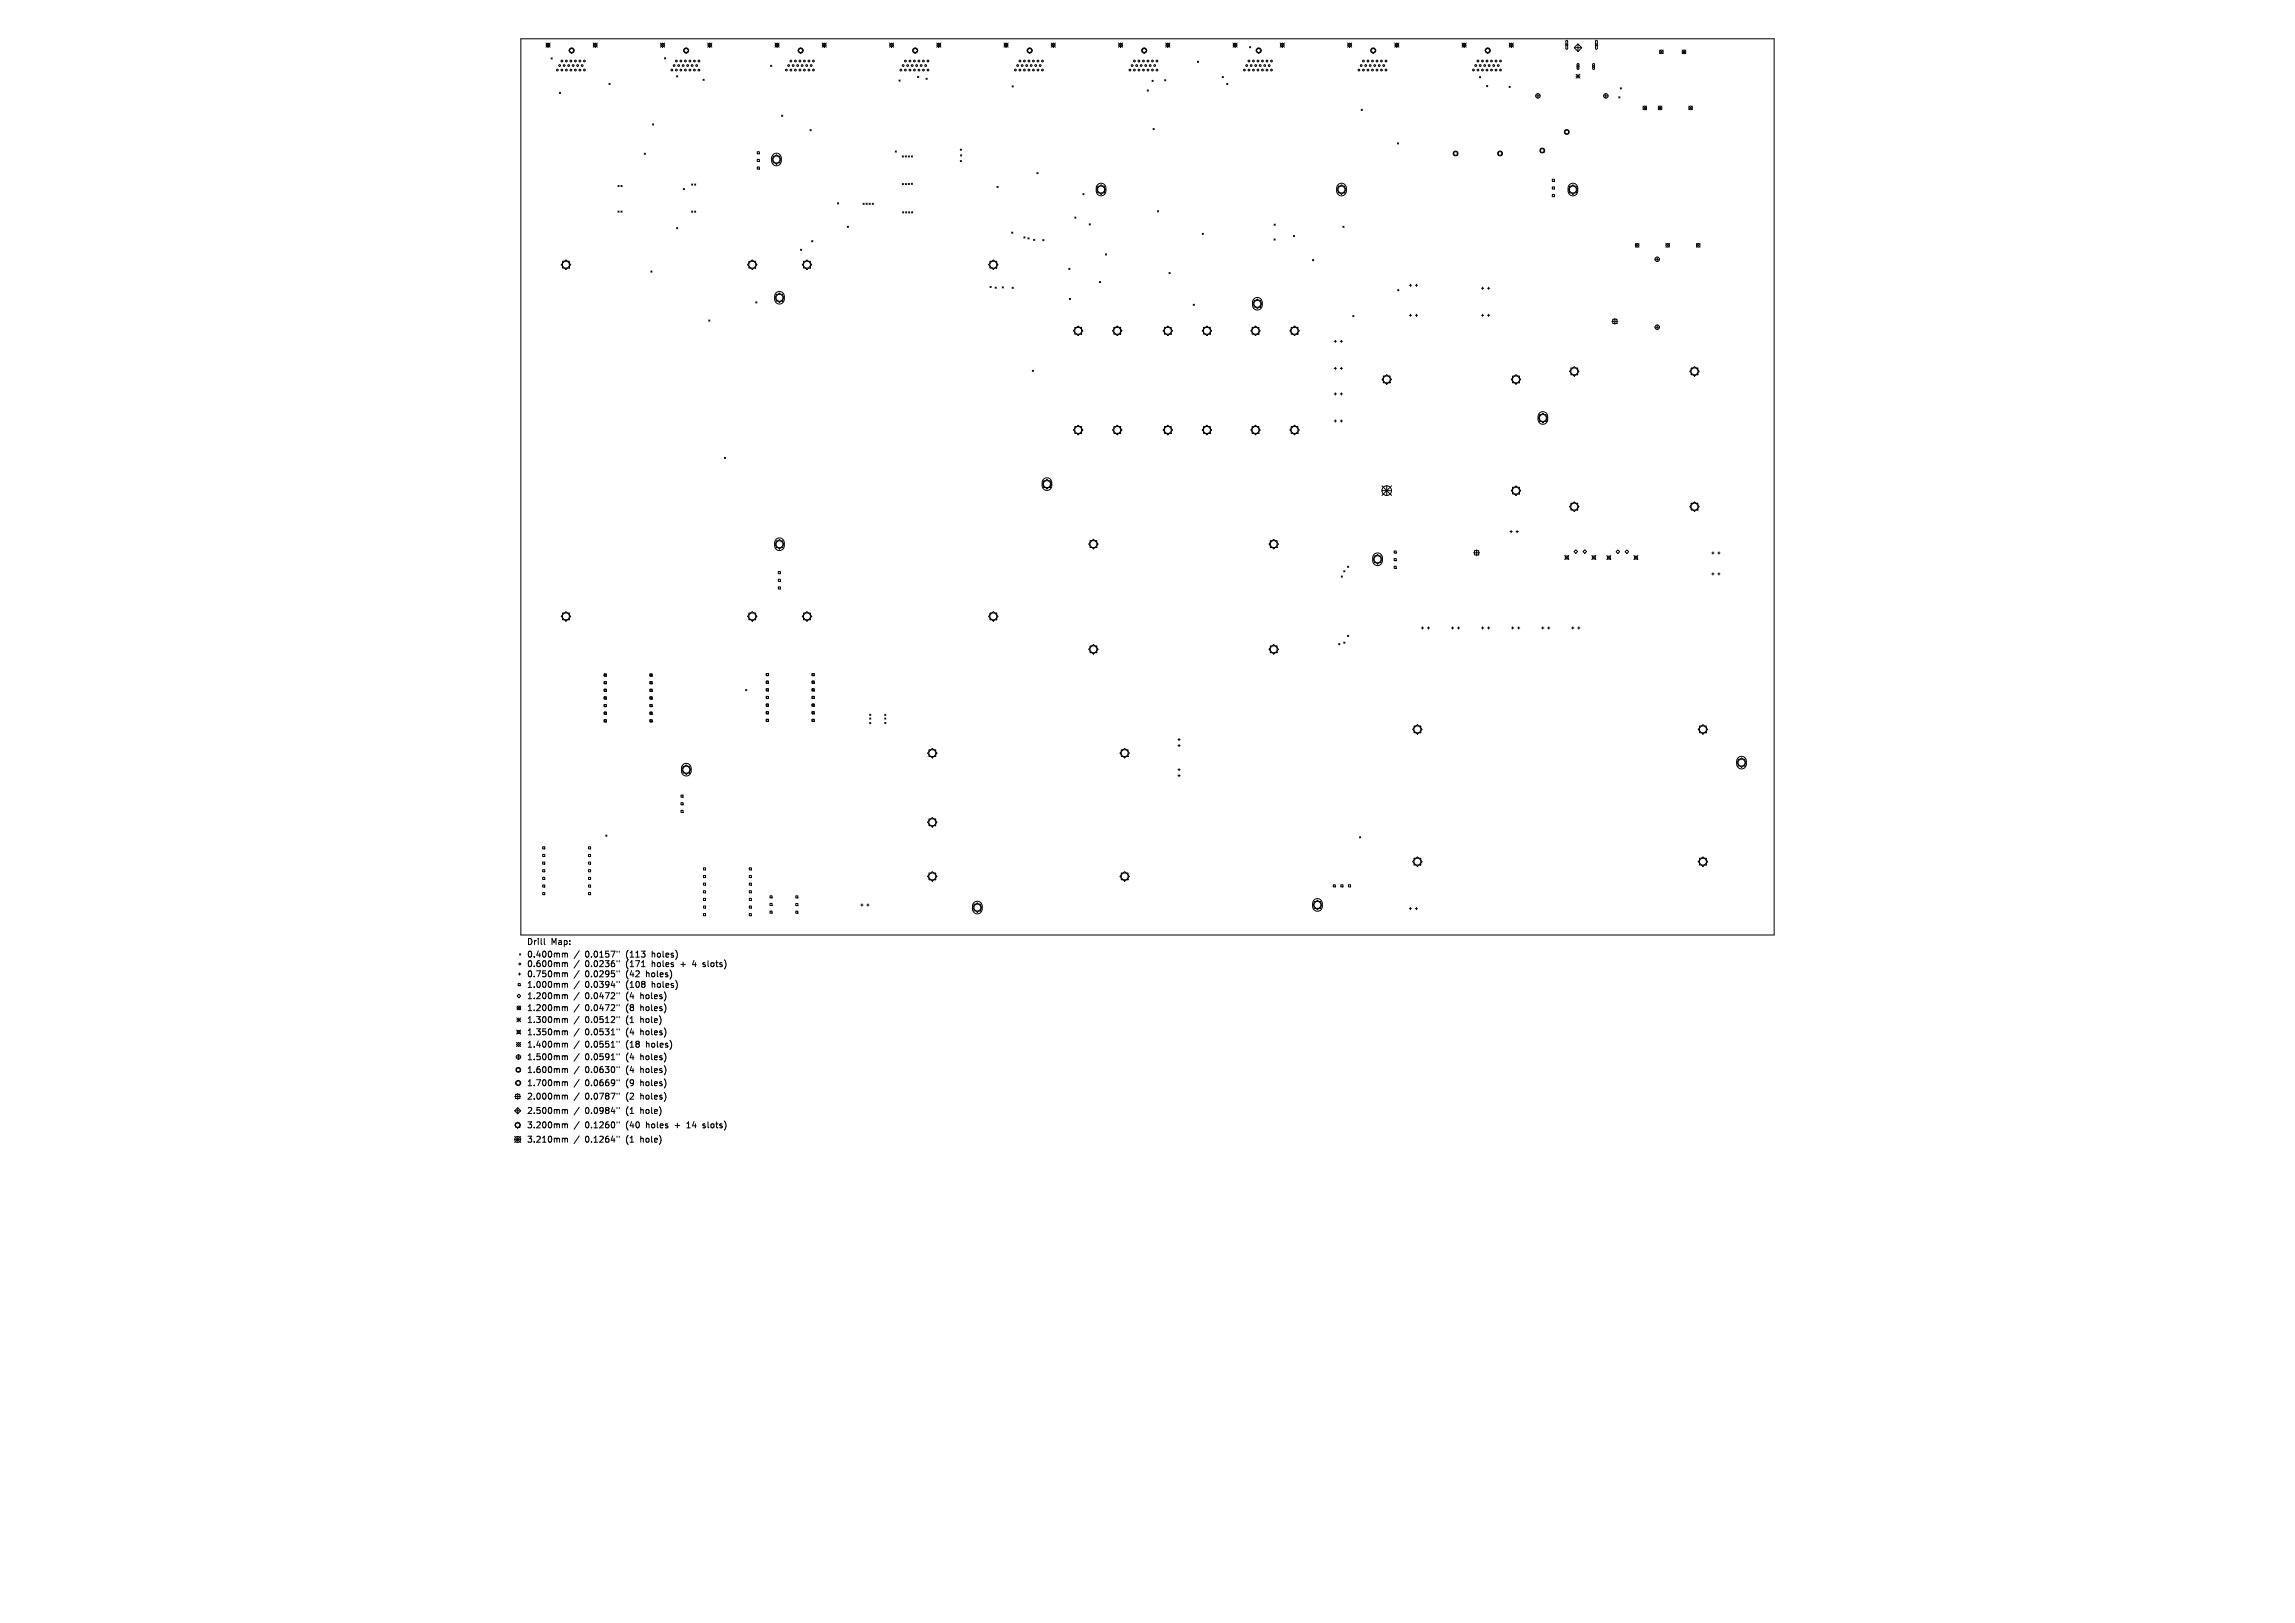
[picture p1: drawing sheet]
<svg xmlns="http://www.w3.org/2000/svg" width="297mm" height="210mm" viewBox="0 0 297 210" stroke-linecap="round" stroke-linejoin="round" font-family="sans-serif">
<defs><g id="words">
<g font-size="1.1">
<text x="68.2" y="122.4">Drill</text>
<text x="68.2" y="124">0.400mm</text>
<text x="68.2" y="125.2">0.600mm</text>
<text x="71.3" y="122.4">Map:</text>
<text x="75.7" y="124">0.0157&quot;</text>
<text x="75.7" y="125.2">0.0236&quot;</text>
<text x="81.1" y="124">(113</text>
<text x="81.1" y="125.2">(171</text>
<text x="84.5" y="124">holes)</text>
<text x="84.5" y="125.2">holes</text>
<text x="88.3" y="125.2">+</text>
<text x="89.9" y="125.2">4</text>
<text x="91.3" y="125.2">slots)</text>
<text x="68.2" y="126.5">0.750mm</text>
<text x="68.2" y="127.9">1.000mm</text>
<text x="68.2" y="129.4">1.200mm</text>
<text x="68.2" y="130.9">1.200mm</text>
<text x="75.7" y="126.5">0.0295&quot;</text>
<text x="75.7" y="127.9">0.0394&quot;</text>
<text x="75.7" y="129.4">0.0472&quot;</text>
<text x="75.7" y="130.9">0.0472&quot;</text>
<text x="81.1" y="126.5">(42</text>
<text x="81.1" y="127.9">(108</text>
<text x="81.1" y="129.4">(4</text>
<text x="81.1" y="130.9">(8</text>
<text x="83" y="129.4">holes)</text>
<text x="83" y="130.9">holes)</text>
<text x="83.7" y="126.5">holes)</text>
<text x="84.5" y="127.9">holes)</text>
<text x="68.2" y="132.5">1.300mm</text>
<text x="68.2" y="134.1">1.350mm</text>
<text x="68.2" y="135.7">1.400mm</text>
<text x="68.2" y="137.3">1.500mm</text>
<text x="75.7" y="132.5">0.0512&quot;</text>
<text x="75.7" y="134.1">0.0531&quot;</text>
<text x="75.7" y="135.7">0.0551&quot;</text>
<text x="75.7" y="137.3">0.0591&quot;</text>
<text x="81.1" y="132.5">(1</text>
<text x="81.1" y="134.1">(4</text>
<text x="81.1" y="135.7">(18</text>
<text x="81.1" y="137.3">(4</text>
<text x="83" y="132.5">hole)</text>
<text x="83" y="134.1">holes)</text>
<text x="83" y="137.3">holes)</text>
<text x="83.7" y="135.7">holes)</text>
<text x="68.2" y="138.9">1.600mm</text>
<text x="68.2" y="140.6">1.700mm</text>
<text x="68.2" y="142.4">2.000mm</text>
<text x="75.7" y="138.9">0.0630&quot;</text>
<text x="75.7" y="140.6">0.0669&quot;</text>
<text x="75.7" y="142.4">0.0787&quot;</text>
<text x="81.1" y="138.9">(4</text>
<text x="81.1" y="140.6">(9</text>
<text x="81.1" y="142.4">(2</text>
<text x="83" y="138.9">holes)</text>
<text x="83" y="140.6">holes)</text>
<text x="83" y="142.4">holes)</text>
<text x="68.2" y="144.2">2.500mm</text>
<text x="68.2" y="146.1">3.200mm</text>
<text x="68.2" y="147.9">3.210mm</text>
<text x="75.7" y="144.2">0.0984&quot;</text>
<text x="75.7" y="146.1">0.1260&quot;</text>
<text x="75.7" y="147.9">0.1264&quot;</text>
<text x="81.1" y="144.2">(1</text>
<text x="81.1" y="146.1">(40</text>
<text x="81.1" y="147.9">(1</text>
<text x="83" y="144.2">hole)</text>
<text x="83" y="147.9">hole)</text>
<text x="83.7" y="146.1">holes</text>
<text x="87.5" y="146.1">+</text>
<text x="89.2" y="146.1">14</text>
<text x="91.3" y="146.1">slots)</text>
</g>
</g></defs>
<g fill="none" stroke="#000" stroke-width=".13">
<path d="M67.4 5h162.2v116h-162.2zM70.7 5.6l.5 .5M70.9 5.6l.3 .2-.3 .3-.2-.3zM71.2 5.6l-.5 .5M71.3 7.5l.2 .1M71.5 7.5l-.2 .1M72.4 11.9l.1 .2M72.5 11.9l-.1 .2M74 6.2l.3 .3-.3 .4-.4-.4zM76.8 5.6l.5 .5M77 5.6l.3 .2-.3 .3-.2-.3zM77.3 5.6l-.5 .5"/>
<path d="M78.8 10.8l.2 .1M79 10.8l-.2 .1M83.4 19.8l.1 .2M83.5 19.8l-.1 .2M84.4 16l.2 .2M84.6 16l-.2 .2M85.5 5.6l.5 .5M85.7 5.6l.3 .2-.3 .3-.2-.3zM86 7.5l.2 .1M86 5.6l-.5 .5M86.2 7.5l-.2 .1M87.6 9.8l.1 .2"/>
<path d="M87.7 9.8l-.1 .2M88.5 6.5l.3-.3 .3 .3-.3 .4zM91 10.3l.1 .1M91.1 10.3l-.1 .1M91.6 5.8l.3-.2 .2 .2-.2 .3zM91.6 5.6l.5 .5M92.1 5.6l-.5 .5M98 19.6h.3v.3h-.3zM99.7 8.4l.2 .2M99.9 8.4l-.2 .2M100.3 5.6l.5 .5M100.6 5.6l.2 .2-.2 .3-.3-.3z"/>
<path d="M100.8 5.6l-.5 .5M101.1 14.9l.2 .2M101.3 14.9l-.2 .2M103.3 6.5l.3-.3 .3 .3-.3 .4zM104.8 16.8l.2 .1M105 16.8l-.2 .1M106.4 5.6l.5 .5M106.7 5.6l.2 .2-.2 .3-.3-.3zM106.9 5.6l-.5 .5M115.1 5.6l.6 .5M115.4 5.6l.3 .2-.3 .3-.3-.3zM115.7 5.6l-.6 .5"/>
<path d="M115.8 19.5l.2 .2M116 19.5l-.2 .2M116.3 10.3l.2 .2M116.5 10.3l-.2 .2M118.1 6.5l.3-.3 .4 .3-.4 .4zM118.7 9.9l.2 .1M118.9 9.9l-.2 .1M119.8 10.1l.2 .2M120 10.1l-.2 .2M121.2 5.8l.3-.2 .3 .2-.3 .3zM121.2 5.6l.6 .5M121.8 5.6l-.6 .5"/>
<path d="M124.3 19.3l.1 .1M124.4 19.3l-.1 .1M129.9 5.6l.6 .5M130.2 5.6l.3 .2-.3 .3-.3-.3zM130.5 5.6l-.6 .5M131 11.1l.1 .2M131.1 11.1l-.1 .2M132.9 6.5l.4-.3 .3 .3-.3 .4zM136 5.6l.6 .5M136.3 5.6l.3 .2-.3 .3-.3-.3zM136.6 5.6l-.6 .5M144.7 5.6l.6 .5"/>
<path d="M145 5.6l.3 .2-.3 .3-.3-.3zM145.3 5.6l-.6 .5M147.7 6.5l.4-.3 .3 .3-.3 .4zM148.5 11.6l.1 .2M148.6 11.6l-.1 .2M149.1 10.4l.1 .1M149.2 16.6l.2 .2M149.2 10.4l-.1 .1M149.4 16.6l-.2 .2M150.7 10.3l.2 .2M150.9 5.8l.2-.2 .3 .2-.3 .3zM150.9 5.6l.5 .5"/>
<path d="M150.9 10.3l-.2 .2M151.4 5.6l-.5 .5M155 7.9l.1 .2M155.1 7.9l-.1 .2M158.2 9.9l.1 .2M158.3 9.9l-.1 .2M158.7 10.8l.2 .2M158.9 10.8l-.2 .2M159.6 5.6l.5 .5M159.8 5.6l.3 .2-.3 .3-.2-.3zM160.1 5.6l-.5 .5M161.7 6l.2 .2"/>
<path d="M161.9 6l-.2 .2M162.6 6.5l.3-.3 .3 .3-.3 .4zM165.7 5.6l.5 .5M165.9 5.6l.3 .2-.3 .3-.2-.3zM166.2 5.6l-.5 .5M174.4 5.8l.3-.2 .2 .2-.2 .3zM174.4 5.6l.5 .5M174.9 5.6l-.5 .5M176.2 14.1l.1 .2M176.3 14.1l-.1 .2M177.4 6.5l.3-.3 .3 .3-.3 .4zM180.5 5.8l.3-.2 .2 .2-.2 .3z"/>
<path d="M180.5 5.6l.5 .5M180.8 18.5l.2 .1M181 18.5l-.2 .1M181 5.6l-.5 .5M188.1 19.6h.5v.5h-.5zM189.2 5.8l.3-.2 .2 .2-.2 .3zM189.2 5.6l.5 .5M189.7 5.6l-.5 .5M191.5 9.9l.1 .2M191.6 9.9l-.1 .2M192.2 6.5l.3-.3 .4 .3-.4 .4zM192.4 11.1l.1 .1"/>
<path d="M192.5 11.1l-.1 .1M193.9 19.6h.4v.5h-.4zM195.3 11.2l.1 .1M195.3 5.6l.6 .5M195.4 11.2l-.1 .1M195.6 5.6l.3 .2-.3 .3-.3-.3zM195.9 5.6l-.6 .5M198.7 12.4h.6M199 12.1v.6M199.4 19.3h.4v.4h-.4zM202.5 16.9h.5v.4h-.5zM202.7 5.2h.1l.1 .1v1l-.1 .1-.2-.1z"/>
<path d="M203.7 6.2l.5-.5 .5 .5-.5 .5zM203.7 6.2h1M204 9.6l.5 .5M204 9.9h.5M204.1 8.2h.2v.1v.6l-.1 .1-.1-.1zM204.2 5.7v1M204.2 9.6v.5M204.5 9.6l-.5 .5M206.2 8.2l.1 .1v.6v.1l-.2-.1zM206.5 5.2h.1l.1 .1v1l-.1 .1-.1-.1zM207.5 12.4h.6M207.8 12.1v.6"/>
<path d="M209.5 12.5l.1 .2M209.6 12.5l-.1 .2M209.7 11.4l.1 .1M209.8 11.4l-.1 .1M212.6 13.7l.5 .5M213.1 13.7l-.5 .5M214.6 13.7l.5 .5M214.8 6.5l.4 .4M215.1 13.7l-.5 .5M215.2 6.5l-.4 .4M217.7 6.5l.5 .4M218.2 6.5l-.5 .4"/>
<path d="M218.6 13.7l.4 .5M219 13.7l-.4 .5M72.6 34.2l.6-.6 .7 .6-.7 .7zM72.8 33.8h.9v.9h-.9zM80 24l.1 .2M80 27.3l.1 .2M80.1 24l-.1 .2M80.1 27.3l-.1 .2M80.4 24l.1 .2M80.4 27.3l.1 .2M80.5 24l-.1 .2M80.5 27.3l-.1 .2"/>
<path d="M84.2 35.1l.2 .1M84.4 35.1l-.2 .1M87.6 29.4l.1 .2M87.7 29.4l-.1 .2M88.4 24.4l.2 .1M88.6 24.4l-.2 .1M89.5 23.8l.2 .2M89.5 27.3l.2 .2M89.7 23.8l-.2 .2M89.7 27.3l-.2 .2M89.9 23.8l.1 .2M89.9 27.3l.1 .2"/>
<path d="M90 23.8l-.1 .2M90 27.3l-.1 .2M96.7 34.2l.7-.6 .6 .6-.6 .7zM96.9 33.8h.9v.9h-.9zM97.8 39.1l.2 .1M98 39.1l-.2 .1M98 20.6h.3v.3h-.3zM98 21.6h.3v.3h-.3zM99.9 20.6l.6-.6 .6 .6-.6 .7zM100 20.2h.9v.9h-.9zM100 20a.62 .62 0 0 1 .7-.1 .62 .62 0 0 1 .4 .5v.4a.62 .62 0 0 1-.6 .7 .62 .62 0 0 1-.6-.7v-.5zM100.3 38.5l.6-.6 .6 .6-.6 .6z"/>
<path d="M100.4 38.1h.9v.9h-.9zM100.4 37.9a.62 .62 0 0 1 .7-.1 .62 .62 0 0 1 .4 .5v.4a.62 .62 0 0 1-.6 .6 .62 .62 0 0 1-.6-.6v-.5zM103.6 32.2l.2 .2M103.8 32.2l-.2 .2M103.8 34.2l.6-.6 .7 .6-.7 .7zM104 33.8h.9v.9h-.9zM105 31.1l.2 .2M105.2 31.1l-.2 .2M108.4 26.2l.1 .2M108.5 26.2l-.1 .2M109.6 29.3l.2 .1M109.8 29.3l-.2 .1"/>
<path d="M111.7 26.3l.1 .2M111.8 26.3l-.1 .2M112.1 26.3l.1 .2M112.2 26.3l-.1 .2M112.5 26.3l.1 .2M112.6 26.3l-.1 .2M112.9 26.3l.1 .2M113 26.3l-.1 .2M116.8 20.2l.1 .1M116.8 23.7l.1 .2M116.8 27.4l.2 .2M116.9 20.2l-.1 .1"/>
<path d="M116.9 23.7l-.1 .2M117 27.4l-.2 .2M117.2 20.2l.1 .1M117.2 23.7l.1 .2M117.2 27.4l.1 .2M117.3 20.2l-.1 .1M117.3 23.7l-.1 .2M117.3 27.4l-.1 .2M117.5 23.7l.2 .2M117.5 20.2l.2 .1M117.6 27.4l.1 .2M117.7 23.7l-.2 .2"/>
<path d="M117.7 20.2l-.2 .1M117.7 27.4l-.1 .2M117.9 23.7l.2 .2M117.9 20.2l.2 .1M118 27.4l.1 .2M118.1 23.7l-.2 .2M118.1 20.2l-.2 .1M118.1 27.4l-.1 .2M124.3 20.8l.1 .1M124.3 20l.2 .2M124.4 20.8l-.1 .1M124.5 20l-.2 .2"/>
<path d="M127.9 34.2l.6-.6 .7 .6-.7 .7zM128.1 33.8h.9v.9h-.9zM128.1 37l.2 .2M128.3 37l-.2 .2M128.8 37.1l.1 .2M128.9 37.1l-.1 .2M129 24.1l.2 .2M129.2 24.1l-.2 .2M129.7 37.1l.2 .2M129.9 37.1l-.2 .2M130.9 30l.2 .2M131 37.2l.1 .1"/>
<path d="M131.1 30l-.2 .2M131.1 37.2l-.1 .1M132.5 30.7l.2 .1M132.7 30.7l-.2 .1M133 30.8l.2 .1M133.2 30.8l-.2 .1M133.8 31l.1 .1M133.9 31l-.1 .1M134.2 22.3l.1 .2M134.3 22.3l-.1 .2M134.9 31l.2 .2M135.1 31l-.2 .2"/>
<path d="M138.3 34.7l.2 .2M138.4 38.6l.1 .2M138.5 34.7l-.2 .2M138.5 38.6l-.1 .2M139.1 28.1l.1 .1M139.2 28.1l-.1 .1M140.1 25.1l.2 .1M140.3 25.1l-.2 .1M141 29l.1 .1M141.1 29l-.1 .1M141.9 24.5l.6-.6 .6 .6-.6 .6zM142.1 24.1h.8v.9h-.8z"/>
<path d="M142.1 23.9a.62 .62 0 0 1 .6-.1 .62 .62 0 0 1 .4 .5v.4a.62 .62 0 0 1-.6 .6 .62 .62 0 0 1-.6-.6v-.5zM142.3 36.4l.1 .2M142.4 36.4l-.1 .2M143.1 32.8l.1 .2M143.2 32.8l-.1 .2M149.8 27.3l.1 .1M149.9 27.3l-.1 .1M151.3 35.3l.1 .1M151.4 35.3l-.1 .1M154.4 39.4l.2 .1M154.6 39.4l-.2 .1M155.6 30.2l.1 .1"/>
<path d="M155.7 30.2l-.1 .1M162.1 39.3l.6-.6 .6 .6-.6 .6zM162.3 38.9h.9v.8h-.9zM162.3 38.7a.62 .62 0 0 1 .7-.2 .62 .62 0 0 1 .3 .6v.4a.62 .62 0 0 1-.6 .6 .62 .62 0 0 1-.6-.6v-.5zM164.9 30.9l.1 .2M164.9 29l.1 .2M165 30.9l-.1 .2M165 29l-.1 .2M167.4 30.5l.1 .1M167.5 30.5l-.1 .1M169.9 33.6l.1 .1M170 33.6l-.1 .1"/>
<path d="M173 24.5l.6-.6 .6 .6-.6 .6zM173.2 24.1h.8v.9h-.8zM173.2 23.9a.62 .62 0 0 1 .6-.1 .62 .62 0 0 1 .4 .5v.4a.62 .62 0 0 1-.6 .6 .62 .62 0 0 1-.6-.6v-.5zM173.8 29.3l.1 .1M173.9 29.3l-.1 .1M180.9 37.5l.1 .1M181 37.5l-.1 .1M182.4 36.9h.3M182.5 36.8v.3M183.2 36.9h.3M183.3 36.8v.3M191.7 37.3h.3"/>
<path d="M191.9 37.2v.2M192.5 37.3h.3M192.6 37.2v.2M200.9 23.2h.3v.3h-.3zM200.9 24.2h.3v.3h-.3zM200.9 25.2h.3v.2h-.3zM202.9 24.5l.7-.6 .6 .6-.6 .6zM203.1 24.1h.9v.9h-.9zM203.1 23.9a.62 .62 0 0 1 .7-.1 .62 .62 0 0 1 .4 .5v.4a.62 .62 0 0 1-.6 .6 .62 .62 0 0 1-.7-.6v-.5zM211.6 31.5l.5 .5M212.1 31.5l-.5 .5M214.2 33.5h.6"/>
<path d="M214.5 33.3v.5M215.6 31.5l.5 .5M216.1 31.5l-.5 .5M219.5 31.5l.5 .5M220 31.5l-.5 .5M91.7 41.4l.2 .2M91.9 41.4l-.2 .2M93.7 59.2l.2 .1M93.9 59.2l-.2 .1M133.6 47.9l.1 .2M133.7 47.9l-.1 .2M138.9 42.8l.6-.6 .7 .6-.7 .6z"/>
<path d="M138.9 55.6l.6-.6 .7 .6-.7 .7zM139.1 42.4h.9v.8h-.9zM139.1 55.2h.9v.9h-.9zM144 42.8l.6-.6 .6 .6-.6 .6zM144 55.6l.6-.6 .6 .6-.6 .7zM144.1 42.4h.9v.8h-.9zM144.1 55.2h.9v.9h-.9zM150.5 42.8l.6-.6 .7 .6-.7 .6zM150.5 55.6l.6-.6 .7 .6-.7 .7zM150.7 42.4h.9v.8h-.9zM150.7 55.2h.9v.9h-.9zM155.6 42.8l.6-.6 .6 .6-.6 .6z"/>
<path d="M155.6 55.6l.6-.6 .6 .6-.6 .7zM155.7 42.4h.9v.8h-.9zM155.7 55.2h.9v.9h-.9zM161.9 42.8l.6-.6 .6 .6-.6 .6zM161.9 55.6l.6-.6 .6 .6-.6 .7zM162 42.4h.9v.8h-.9zM162 55.2h.9v.9h-.9zM166.9 42.8l.6-.6 .7 .6-.7 .6zM166.9 55.6l.6-.6 .7 .6-.7 .7zM167.1 42.4h.9v.8h-.9zM167.1 55.2h.9v.9h-.9zM172.7 44.2h.3"/>
<path d="M172.7 47.7h.3M172.7 51h.3M172.7 54.5h.3M172.8 44v.3M172.8 47.5v.3M172.8 50.8v.3M172.8 54.3v.3M173.4 44.2h.3M173.4 47.7h.3M173.4 51h.3M173.4 54.5h.3M173.6 44v.3"/>
<path d="M173.6 47.5v.3M173.6 50.8v.3M173.6 54.3v.3M175.1 40.8l.1 .2M175.2 40.8l-.1 .2M179 48.7h.9v.8h-.9zM179.5 48.5l.6 .6-.6 .6-.7-.6zM182.4 40.8h.3M182.5 40.7v.2M183.2 40.8h.3M183.3 40.7v.2M191.7 40.8h.3"/>
<path d="M191.9 40.7v.2M192.5 40.8h.3M192.6 40.7v.2M195.6 49.1l.6-.6 .6 .6-.6 .6zM195.7 48.7h.9v.8h-.9zM199 54.1l.7-.6 .6 .6-.6 .6zM199.2 53.6h.9v.9h-.9zM199.2 53.5a.62 .62 0 0 1 .7-.2 .62 .62 0 0 1 .4 .6v.4a.62 .62 0 0 1-.6 .6 .62 .62 0 0 1-.7-.6l.1-.5zM203.1 48.1l.6-.7 .7 .7-.7 .6zM203.3 47.6h.9v.9h-.9zM208.6 41.6h.8M208.7 41.3h.6v.6h-.6z"/>
<path d="M209 41.2v.8M214.2 42.3h.6M214.5 42v.6M218.7 48.1l.6-.7 .6 .7-.6 .6zM218.8 47.6h.9v.9h-.9zM72.6 79.8l.6-.7 .7 .7-.7 .6zM72.8 79.3h.9v.9h-.9zM96.7 79.8l.7-.7 .6 .7-.6 .6zM96.9 79.3h.9v.9h-.9zM100.4 70h.9v.9h-.9zM100.4 69.8a.62 .62 0 0 1 .7-.1 .62 .62 0 0 1 .4 .5v.4a.62 .62 0 0 1-.6 .6 .62 .62 0 0 1-.6-.6v-.5zM100.7 74h.3v.2h-.3z"/>
<path d="M100.7 74.9h.3v.3h-.3zM100.7 75.9h.3v.3h-.3zM100.9 69.8l.6 .6-.6 .6-.6-.6zM103.8 79.8l.6-.7 .7 .7-.7 .6zM104 79.3h.9v.9h-.9zM128.1 79.3h.9v.9h-.9zM128.5 79.1l.7 .7-.7 .6-.6-.6zM135.1 62.2h.8v.9h-.8zM135.1 62a.62 .62 0 0 1 .6-.1 .62 .62 0 0 1 .4 .5v.4a.62 .62 0 0 1-.6 .7 .62 .62 0 0 1-.6-.7v-.5zM135.5 62l.6 .6-.6 .7-.6-.7zM140.9 70.4l.6-.6 .6 .6-.6 .6zM141.1 70h.8v.8h-.8z"/>
<path d="M164.2 70.4l.6-.6 .7 .6-.7 .6zM164.4 70h.9v.8h-.9zM173.6 74.5l.1 .2M173.7 74.5l-.1 .2M173.9 73.8l.2 .2M174.1 73.8l-.2 .2M174.4 73.3l.1 .1M174.5 73.3l-.1 .1M177.7 72.4l.6-.7 .6 .7-.6 .6zM177.8 71.9h.9v.9h-.9zM177.8 71.7a.62 .62 0 0 1 .7-.1 .62 .62 0 0 1 .4 .6v.4a.62 .62 0 0 1-.6 .6 .62 .62 0 0 1-.6-.6v-.5zM178.8 62.9l1.3 1.2"/>
<path d="M178.8 63.5h1.3M179.5 62.9v1.2M180.1 62.9l-1.3 1.2M180.4 71.3h.3v.3h-.3zM180.4 72.3h.3v.3h-.3zM180.4 73.3h.3v.2h-.3zM190.7 71.5h.8M190.8 71.3h.6v.5h-.6zM191.1 71.1v.8M195.4 68.8h.3M195.6 68.6v.3M195.6 63.5l.6-.6 .6 .6-.6 .6z"/>
<path d="M195.7 63h.9v.9h-.9zM196.2 68.8h.3M196.3 68.6v.3M202.5 71.9l.5 .5M202.6 72h.3v.3h-.3zM203 71.9l-.5 .5M203.1 65.6l.6-.7 .7 .7-.7 .6zM203.3 65.1h.9v.9h-.9zM203.7 71.4l.2-.3 .3 .3-.3 .2zM205.1 71.1l.2 .3-.2 .2-.2-.2zM206 71.9l.5 .5M206.1 72h.3v.3h-.3z"/>
<path d="M206.5 71.9l-.5 .5M207.9 71.9l.6 .5M208 72h.4v.3h-.4zM208.5 71.9l-.6 .5M209.4 71.2l.2 .2-.2 .2-.3-.2zM210.3 71.4l.2-.2 .3 .2-.3 .2zM211.4 71.9l.6 .5M211.5 72h.4v.3h-.4zM212 71.9l-.6 .5M218.7 65.6l.6-.7 .6 .7-.6 .6zM218.8 65.1h.9v.9h-.9zM221.5 71.6h.3"/>
<path d="M221.5 74.3h.3M221.7 71.4v.3M221.7 74.1v.3M222.3 71.6h.3M222.3 74.3h.3M222.5 71.4v.3M222.5 74.1v.3M78.2 87.2h.3v.3h-.3zM78.2 88.2h.3v.3h-.3zM78.2 89.2h.3v.3h-.3zM78.2 90.2h.3v.2h-.3zM78.2 91.2h.3v.2h-.3z"/>
<path d="M78.2 92.1h.3v.3h-.3zM78.2 93.1h.3v.3h-.3zM84.1 87.2h.3v.3h-.3zM84.1 88.2h.3v.3h-.3zM84.1 89.2h.3v.3h-.3zM84.1 90.2h.3v.2h-.3zM84.1 91.2h.3v.2h-.3zM84.1 92.1h.3v.3h-.3zM84.1 93.1h.3v.3h-.3zM88.2 99.6l.6-.6 .6 .6-.6 .6zM88.4 99.2h.9v.8h-.9zM88.4 99a.62 .62 0 0 1 .7-.2 .62 .62 0 0 1 .3 .6v.4a.62 .62 0 0 1-.6 .6 .62 .62 0 0 1-.6-.6v-.5z"/>
<path d="M96.5 89.2l.2 .2M96.7 89.2l-.2 .2M99.2 87.1h.2v.3h-.2zM99.2 88.1h.2v.3h-.2zM99.2 89.1h.2v.3h-.2zM99.2 90.1h.2v.3h-.2zM99.2 91.1h.2v.3h-.2zM99.2 92.1h.2v.3h-.2zM99.2 93.1h.2v.3h-.2zM105.1 87.1h.3v.3h-.3zM105.1 88.1h.3v.3h-.3zM105.1 89.1h.3v.3h-.3z"/>
<path d="M105.1 90.1h.3v.3h-.3zM105.1 91.1h.3v.3h-.3zM105.1 92.1h.3v.3h-.3zM105.1 93.1h.3v.3h-.3zM112.5 92.4l.2 .2M112.5 92.9l.2 .2M112.5 93.5l.2 .1M112.7 92.4l-.2 .2M112.7 92.9l-.2 .2M112.7 93.5l-.2 .1M114.5 92.4l.1 .2M114.5 92.9l.1 .2"/>
<path d="M114.5 93.5l.2 .1M114.6 92.4l-.1 .2M114.6 92.9l-.1 .2M114.7 93.5l-.2 .1M120 97.5l.7-.7 .6 .7-.6 .6zM120.2 97h.9v.9h-.9zM140.9 84l.6-.6 .6 .6-.6 .6zM141.1 83.6h.8v.9h-.8zM144.9 97.5l.6-.7 .7 .7-.7 .6zM145.1 97h.9v.9h-.9zM152.4 95.7h.3M152.4 96.5h.3"/>
<path d="M152.4 99.6h.3M152.6 95.6v.2M152.6 96.3v.3M152.6 99.4v.3M164.2 84l.6-.6 .7 .6-.7 .6zM164.4 83.6h.9v.9h-.9zM173.2 83.3l.2 .1M173.4 83.3l-.2 .1M173.9 83.1l.2 .1M174.1 83.1l-.2 .1M174.4 82.2l.1 .2M174.5 82.2l-.1 .2"/>
<path d="M182.8 94.4l.6-.6 .7 .6-.7 .6zM183 93.9h.9v.9h-.9zM183.9 81.3h.3M184.1 81.1v.3M184.7 81.3h.3M184.9 81.1v.3M187.8 81.3h.3M188 81.1v.3M188.6 81.3h.3M188.8 81.1v.3M191.7 81.3h.3M191.9 81.1v.3"/>
<path d="M192.5 81.3h.3M192.6 81.1v.3M195.6 81.3h.3M195.8 81.1v.3M196.4 81.3h.3M196.5 81.1v.3M199.5 81.3h.3M199.6 81.1v.3M200.3 81.3h.3M200.4 81.1v.3M203.4 81.3h.3M203.5 81.1v.3"/>
<path d="M204.2 81.3h.3M204.3 81.1v.3M219.8 94.4l.6-.6 .6 .6-.6 .6zM219.9 93.9h.9v.9h-.9zM224.8 98.7l.6-.6 .6 .6-.6 .6zM224.9 98.2h.9v.9h-.9zM224.9 98a.62 .62 0 0 1 .7-.1 .62 .62 0 0 1 .4 .6v.4a.62 .62 0 0 1-.6 .6 .62 .62 0 0 1-.6-.6v-.5zM70.2 109.6h.3v.2h-.3zM70.2 110.6h.3v.2h-.3zM70.2 111.5h.3v.3h-.3zM70.2 112.5h.3v.3h-.3zM70.2 113.5h.3v.3h-.3z"/>
<path d="M70.2 114.5h.3v.3h-.3zM70.2 115.5h.3v.3h-.3zM76.2 109.6h.2v.2h-.2zM76.2 110.6h.2v.2h-.2zM76.2 111.5h.2v.3h-.2zM76.2 112.5h.2v.3h-.2zM76.2 113.5h.2v.3h-.2zM76.2 114.5h.2v.3h-.2zM76.2 115.5h.2v.3h-.2zM78.4 108.1l.1 .1M78.5 108.1l-.1 .1M88.1 102.9h.3v.3h-.3z"/>
<path d="M88.1 103.9h.3v.2h-.3zM88.1 104.9h.3v.2h-.3zM91 112.3h.3v.3h-.3zM91 113.3h.3v.3h-.3zM91 114.3h.3v.2h-.3zM91 115.3h.3v.2h-.3zM91 116.2h.3v.3h-.3zM91 117.2h.3v.3h-.3zM91 118.2h.3v.3h-.3zM97 112.3h.2v.3h-.2zM97 113.3h.2v.3h-.2zM97 114.3h.2v.2h-.2z"/>
<path d="M97 115.3h.2v.2h-.2zM97 116.2h.2v.3h-.2zM97 117.2h.2v.3h-.2zM97 118.2h.2v.3h-.2zM99.6 115.9h.3v.3h-.3zM99.6 116.9h.3v.3h-.3zM99.6 117.9h.3v.3h-.3zM103 115.9h.3v.3h-.3zM103 116.9h.3v.3h-.3zM103 117.9h.3v.3h-.3zM111.4 117.1h.3M111.5 117v.3"/>
<path d="M112.2 117.1h.3M112.3 117v.3M120 106.4l.7-.6 .6 .6-.6 .6zM120 113.4l.7-.6 .6 .6-.6 .6zM120.2 106h.9v.8h-.9zM120.2 113h.9v.8h-.9zM125.9 117.4l.6-.6 .6 .6-.6 .7zM126 117h.9v.9h-.9zM126 116.8a.62 .62 0 0 1 .7-.1 .62 .62 0 0 1 .4 .5v.4a.62 .62 0 0 1-.6 .7 .62 .62 0 0 1-.6-.7v-.5zM144.9 113.4l.6-.6 .7 .6-.7 .6zM145.1 113h.9v.8h-.9zM152.4 100.4h.3"/>
<path d="M152.6 100.2v.3M169.9 117.1l.6-.6 .6 .6-.6 .6zM170.1 116.7h.8v.8h-.8zM170.1 116.5a.62 .62 0 0 1 .6-.2 .62 .62 0 0 1 .4 .6v.4a.62 .62 0 0 1-.6 .6 .62 .62 0 0 1-.6-.6v-.5zM172.5 114.5h.3v.3h-.3zM173.5 114.5h.3v.3h-.3zM174.5 114.5h.3v.3h-.3zM175.9 108.3l.2 .1M176.1 108.3l-.2 .1M182.4 117.6h.3M182.5 117.4v.3M182.8 111.5l.6-.6 .7 .6-.7 .6z"/>
<path d="M183 111.1h.9v.8h-.9zM183.2 117.6h.2M183.3 117.4v.3M219.8 111.5l.6-.6 .6 .6-.6 .6zM219.9 111.1h.9v.8h-.9zM66.8 136.8h.6M66.8 135.1l.3-.2 .3 .2-.3 .3zM66.8 134.9l.6 .5M66.9 138.2h.4v.5h-.4zM66.9 133.3l.5 .5M66.9 131.7l.5 .5M66.9 132h.5"/>
<path d="M66.9 128.9l.3-.3 .2 .3-.2 .2zM66.9 130.2l.5 .5M66.9 133.4h.4v.3h-.4zM67.1 127.3h.2v.2h-.2zM67.1 126h.3M67.1 136.5v.6M67.1 131.7v.5M67.2 123.4l.2 .2M67.2 125.9v.3M67.4 123.4l-.2 .2M67.4 130.2l-.5 .5M67.4 131.7l-.5 .5"/>
<path d="M67.4 133.3l-.5 .5M67.4 134.9l-.6 .5M70.4 121.4v.7l.1 .1M72.9 123.3l.2 .1M72.9 124.6l.2 .1M72.9 125.9l.2 .1M72.9 127.2l.2 .2M72.9 128.7l.2 .1M72.9 130.3l.2 .1M72.9 131.8l.2 .1M72.9 133.4l.2 .1M72.9 135l.2 .1"/>
<path d="M72.9 136.6l.2 .1M72.9 138.3l.2 .1M72.9 140l.2 .1M73.1 123.4l.1-.1 .2 .1v.4M73.1 123.4v.4M73.1 124.7v.4M73.1 126v.4M73.1 127.4v.4M73.1 128.8v.4M73.1 130.4v.4M73.1 131.9v.4M73.1 133.5v.4"/>
<path d="M73.1 135.1v.4M73.1 136.7v.4M73.1 138.4v.4M73.1 124.7l.1-.1h.2v.5M73.1 126l.1-.1h.2v.5M73.1 127.4l.1-.2 .2 .1v.5M73.1 128.8l.1-.1h.2v.5M73.1 130.4l.1-.1h.2v.5M73.1 131.9l.1-.1h.2v.5M73.1 133.5l.1-.1h.2v.5M73.1 135.1l.1-.1h.2v.5M73.1 136.7l.1-.1h.2v.5"/>
<path d="M73.1 138.4l.1-.1h.2v.5M75 123l-.7 1M75 124.3l-.7 1M75 125.6l-.7 1M75 126.9l-.7 1M75 128.4l-.7 1M75 130l-.7 1M75 131.5l-.7 1M75 133.1l-.7 1M75 134.7l-.7 1M75 136.3l-.7 1M75 138l-.7 1"/>
<path d="M75 139.7l-.7 1M79.8 123.1v.1M79.8 124.3v.2M79.8 125.6v.2M79.8 127v.1M79.8 128.5v.1M79.8 130v.1M79.8 131.5v.2M79.8 133.1v.2M79.8 134.7v.2M79.8 136.4v.1M79.8 138v.2"/>
<path d="M79.8 139.7v.2M80.1 123.1v.1M80.1 124.3v.2M80.1 125.6v.2M80.1 127v.1M80.1 128.5v.1M80.1 130v.1M80.1 131.5v.2M80.1 133.1v.2M80.1 134.7v.2M80.1 136.4v.1M80.1 138v.2"/>
<path d="M80.1 139.7v.2M83 125.1h.5M91 125v.1M91 124.6v.2M66.6 145.6l.4-.4 .4 .4-.4 .4zM66.6 141.9h.8M66.6 143.7h.8M66.6 147.1l.8 .7M66.6 147.4h.8M66.7 141.6h.6v.5h-.6zM66.7 145.3h.6v.6h-.6zM66.7 140.1l.4-.3 .3 .3-.3 .4z"/>
<path d="M67 143.3l.4 .4-.4 .4-.4-.4zM67 141.5v.8M67 143.3v.8M67 147.1v.7M67.4 147.1l-.8 .7M72.9 141.7l.2 .1M72.9 143.6l.2 .1M72.9 145.4l.2 .1M72.9 147.3l.2 .1M73.1 140.1v.4M73.1 141.8v.4M73.1 143.7v.4"/>
<path d="M73.1 145.5v.4M73.1 147.4v.4M73.1 140.1l.1-.1h.2v.5M73.1 141.8l.1-.1h.2v.5M73.1 143.7l.1-.1h.2v.5M73.1 145.5l.1-.1 .2 .1v.4M73.1 147.4l.1-.1h.2v.5M75 141.4l-.7 1M75 143.3l-.7 1M75 145.1l-.7 1M75 147l-.7 1M79.8 141.5v.1"/>
<path d="M79.8 143.3v.2M79.8 145.2v.1M79.8 147v.2M80.1 141.5v.1M80.1 143.3v.2M80.1 145.2v.1M80.1 147v.2M91 145.9h.1M91 145.5v.1"/>
<circle cx="72.1" cy="9.1" r=".12"/>
<circle cx="72.4" cy="8.5" r=".12"/>
<circle cx="72.7" cy="7.9" r=".12"/>
<circle cx="72.7" cy="9.1" r=".12"/>
<circle cx="73" cy="8.5" r=".12"/>
<circle cx="73.3" cy="7.9" r=".12"/>
<circle cx="73.3" cy="9.1" r=".12"/>
<circle cx="73.6" cy="8.5" r=".12"/>
<circle cx="73.9" cy="7.9" r=".12"/>
<circle cx="73.9" cy="9.1" r=".12"/>
<circle cx="74" cy="6.5" r=".33"/>
<circle cx="74.2" cy="8.5" r=".12"/>
<circle cx="74.5" cy="7.9" r=".12"/>
<circle cx="74.5" cy="9.1" r=".12"/>
<circle cx="74.8" cy="8.5" r=".12"/>
<circle cx="75" cy="7.9" r=".12"/>
<circle cx="75" cy="9.1" r=".12"/>
<circle cx="75.3" cy="8.5" r=".12"/>
<circle cx="75.6" cy="7.9" r=".12"/>
<circle cx="75.6" cy="9.1" r=".12"/>
<circle cx="86.9" cy="9.1" r=".12"/>
<circle cx="87.2" cy="8.5" r=".12"/>
<circle cx="87.5" cy="7.9" r=".12"/>
<circle cx="87.5" cy="9.1" r=".12"/>
<circle cx="87.8" cy="8.5" r=".12"/>
<circle cx="88.1" cy="7.9" r=".12"/>
<circle cx="88.1" cy="9.1" r=".12"/>
<circle cx="88.4" cy="8.5" r=".12"/>
<circle cx="88.7" cy="7.9" r=".12"/>
<circle cx="88.7" cy="9.1" r=".12"/>
<circle cx="88.8" cy="6.5" r=".33"/>
<circle cx="89" cy="8.5" r=".12"/>
<circle cx="89.3" cy="7.9" r=".12"/>
<circle cx="89.3" cy="9.1" r=".12"/>
<circle cx="89.6" cy="8.5" r=".12"/>
<circle cx="89.9" cy="7.9" r=".12"/>
<circle cx="89.9" cy="9.1" r=".12"/>
<circle cx="90.2" cy="8.5" r=".12"/>
<circle cx="90.5" cy="7.9" r=".12"/>
<circle cx="90.5" cy="9.1" r=".12"/>
<circle cx="101.8" cy="9.1" r=".12"/>
<circle cx="102.1" cy="8.5" r=".12"/>
<circle cx="102.4" cy="7.9" r=".12"/>
<circle cx="102.4" cy="9.1" r=".12"/>
<circle cx="102.6" cy="8.5" r=".12"/>
<circle cx="102.9" cy="7.9" r=".12"/>
<circle cx="102.9" cy="9.1" r=".12"/>
<circle cx="103.2" cy="8.5" r=".12"/>
<circle cx="103.5" cy="7.9" r=".12"/>
<circle cx="103.5" cy="9.1" r=".12"/>
<circle cx="103.6" cy="6.5" r=".33"/>
<circle cx="103.8" cy="8.5" r=".12"/>
<circle cx="104.1" cy="7.9" r=".12"/>
<circle cx="104.1" cy="9.1" r=".12"/>
<circle cx="104.4" cy="8.5" r=".12"/>
<circle cx="104.7" cy="7.9" r=".12"/>
<circle cx="104.7" cy="9.1" r=".12"/>
<circle cx="105" cy="8.5" r=".12"/>
<circle cx="105.3" cy="7.9" r=".12"/>
<circle cx="105.3" cy="9.1" r=".12"/>
<circle cx="116.6" cy="9.1" r=".12"/>
<circle cx="116.9" cy="8.5" r=".12"/>
<circle cx="117.2" cy="7.9" r=".12"/>
<circle cx="117.2" cy="9.1" r=".12"/>
<circle cx="117.5" cy="8.5" r=".12"/>
<circle cx="117.8" cy="7.9" r=".12"/>
<circle cx="117.8" cy="9.1" r=".12"/>
<circle cx="118" cy="8.5" r=".12"/>
<circle cx="118.3" cy="7.9" r=".12"/>
<circle cx="118.3" cy="9.1" r=".12"/>
<circle cx="118.4" cy="6.5" r=".33"/>
<circle cx="118.6" cy="8.5" r=".12"/>
<circle cx="118.9" cy="7.9" r=".12"/>
<circle cx="118.9" cy="9.1" r=".12"/>
<circle cx="119.2" cy="8.5" r=".12"/>
<circle cx="119.5" cy="7.9" r=".12"/>
<circle cx="119.5" cy="9.1" r=".12"/>
<circle cx="119.8" cy="8.5" r=".12"/>
<circle cx="120.1" cy="7.9" r=".12"/>
<circle cx="120.1" cy="9.1" r=".12"/>
<circle cx="131.4" cy="9.1" r=".12"/>
<circle cx="131.7" cy="8.5" r=".12"/>
<circle cx="132" cy="7.9" r=".12"/>
<circle cx="132" cy="9.1" r=".12"/>
<circle cx="132.3" cy="8.5" r=".12"/>
<circle cx="132.6" cy="7.9" r=".12"/>
<circle cx="132.6" cy="9.1" r=".12"/>
<circle cx="132.9" cy="8.5" r=".12"/>
<circle cx="133.2" cy="7.9" r=".12"/>
<circle cx="133.2" cy="9.1" r=".12"/>
<circle cx="133.3" cy="6.5" r=".33"/>
<circle cx="133.4" cy="8.5" r=".12"/>
<circle cx="133.7" cy="7.9" r=".12"/>
<circle cx="133.7" cy="9.1" r=".12"/>
<circle cx="134" cy="8.5" r=".12"/>
<circle cx="134.3" cy="7.9" r=".12"/>
<circle cx="134.3" cy="9.1" r=".12"/>
<circle cx="134.6" cy="8.5" r=".12"/>
<circle cx="134.9" cy="7.9" r=".12"/>
<circle cx="134.9" cy="9.1" r=".12"/>
<circle cx="146.2" cy="9.1" r=".12"/>
<circle cx="146.5" cy="8.5" r=".12"/>
<circle cx="146.8" cy="7.9" r=".12"/>
<circle cx="146.8" cy="9.1" r=".12"/>
<circle cx="147.1" cy="8.5" r=".12"/>
<circle cx="147.4" cy="7.9" r=".12"/>
<circle cx="147.4" cy="9.1" r=".12"/>
<circle cx="147.7" cy="8.5" r=".12"/>
<circle cx="148" cy="7.9" r=".12"/>
<circle cx="148" cy="9.1" r=".12"/>
<circle cx="148.1" cy="6.5" r=".33"/>
<circle cx="148.3" cy="8.5" r=".12"/>
<circle cx="148.6" cy="7.9" r=".12"/>
<circle cx="148.6" cy="9.1" r=".12"/>
<circle cx="148.9" cy="8.5" r=".12"/>
<circle cx="149.1" cy="7.9" r=".12"/>
<circle cx="149.1" cy="9.1" r=".12"/>
<circle cx="149.4" cy="8.5" r=".12"/>
<circle cx="149.7" cy="7.9" r=".12"/>
<circle cx="149.7" cy="9.1" r=".12"/>
<circle cx="161" cy="9.1" r=".12"/>
<circle cx="161.3" cy="8.5" r=".12"/>
<circle cx="161.6" cy="7.9" r=".12"/>
<circle cx="161.6" cy="9.1" r=".12"/>
<circle cx="161.9" cy="8.5" r=".12"/>
<circle cx="162.2" cy="7.9" r=".12"/>
<circle cx="162.2" cy="9.1" r=".12"/>
<circle cx="162.5" cy="8.5" r=".12"/>
<circle cx="162.8" cy="7.9" r=".12"/>
<circle cx="162.8" cy="9.1" r=".12"/>
<circle cx="162.9" cy="6.5" r=".33"/>
<circle cx="163.1" cy="8.5" r=".12"/>
<circle cx="163.4" cy="7.9" r=".12"/>
<circle cx="163.4" cy="9.1" r=".12"/>
<circle cx="163.7" cy="8.5" r=".12"/>
<circle cx="164" cy="7.9" r=".12"/>
<circle cx="164" cy="9.1" r=".12"/>
<circle cx="164.3" cy="8.5" r=".12"/>
<circle cx="164.5" cy="7.9" r=".12"/>
<circle cx="164.5" cy="9.1" r=".12"/>
<circle cx="175.9" cy="9.1" r=".12"/>
<circle cx="176.2" cy="8.5" r=".12"/>
<circle cx="176.4" cy="7.9" r=".12"/>
<circle cx="176.4" cy="9.1" r=".12"/>
<circle cx="176.7" cy="8.5" r=".12"/>
<circle cx="177" cy="7.9" r=".12"/>
<circle cx="177" cy="9.1" r=".12"/>
<circle cx="177.3" cy="8.5" r=".12"/>
<circle cx="177.6" cy="7.9" r=".12"/>
<circle cx="177.6" cy="9.1" r=".12"/>
<circle cx="177.7" cy="6.5" r=".33"/>
<circle cx="177.9" cy="8.5" r=".12"/>
<circle cx="178.2" cy="7.9" r=".12"/>
<circle cx="178.2" cy="9.1" r=".12"/>
<circle cx="178.5" cy="8.5" r=".12"/>
<circle cx="178.8" cy="7.9" r=".12"/>
<circle cx="178.8" cy="9.1" r=".12"/>
<circle cx="179.1" cy="8.5" r=".12"/>
<circle cx="179.4" cy="7.9" r=".12"/>
<circle cx="179.4" cy="9.1" r=".12"/>
<circle cx="188.4" cy="19.9" r=".31"/>
<circle cx="190.7" cy="9.1" r=".12"/>
<circle cx="191" cy="8.5" r=".12"/>
<circle cx="191.3" cy="7.9" r=".12"/>
<circle cx="191.3" cy="9.1" r=".12"/>
<circle cx="191.6" cy="8.5" r=".12"/>
<circle cx="191.8" cy="7.9" r=".12"/>
<circle cx="191.8" cy="9.1" r=".12"/>
<circle cx="192.1" cy="8.5" r=".12"/>
<circle cx="192.4" cy="7.9" r=".12"/>
<circle cx="192.4" cy="9.1" r=".12"/>
<circle cx="192.5" cy="6.5" r=".33"/>
<circle cx="192.7" cy="8.5" r=".12"/>
<circle cx="193" cy="7.9" r=".12"/>
<circle cx="193" cy="9.1" r=".12"/>
<circle cx="193.3" cy="8.5" r=".12"/>
<circle cx="193.6" cy="7.9" r=".12"/>
<circle cx="193.6" cy="9.1" r=".12"/>
<circle cx="193.9" cy="8.5" r=".12"/>
<circle cx="194.1" cy="19.9" r=".31"/>
<circle cx="194.2" cy="7.9" r=".12"/>
<circle cx="194.2" cy="9.1" r=".12"/>
<circle cx="199" cy="12.4" r=".29"/>
<circle cx="199.6" cy="19.5" r=".31"/>
<circle cx="202.8" cy="17.1" r=".31"/>
<circle cx="202.8" cy="5.8" r=".12"/>
<circle cx="204.2" cy="8.6" r=".12"/>
<circle cx="206.2" cy="8.6" r=".12"/>
<circle cx="206.6" cy="5.8" r=".12"/>
<circle cx="207.8" cy="12.4" r=".29"/>
<circle cx="212.9" cy="14" r=".23"/>
<circle cx="214.8" cy="14" r=".23"/>
<circle cx="215" cy="6.7" r=".23"/>
<circle cx="217.9" cy="6.7" r=".23"/>
<circle cx="218.8" cy="14" r=".23"/>
<circle cx="211.9" cy="31.7" r=".23"/>
<circle cx="214.5" cy="33.5" r=".29"/>
<circle cx="215.8" cy="31.7" r=".23"/>
<circle cx="219.8" cy="31.7" r=".23"/>
<circle cx="214.5" cy="42.3" r=".29"/>
<circle cx="179.5" cy="63.5" r=".62"/>
<circle cx="67.1" cy="138.4" r=".31"/>
<circle cx="67.1" cy="136.8" r=".29"/>
<circle cx="67.2" cy="130.4" r=".23"/>
<circle cx="67.3" cy="124.7" r=".12"/>
<circle cx="67" cy="147.4" r=".39"/>
<circle cx="67.1" cy="140.1" r=".33"/>
</g>
<use href="#words"/>
</svg>
